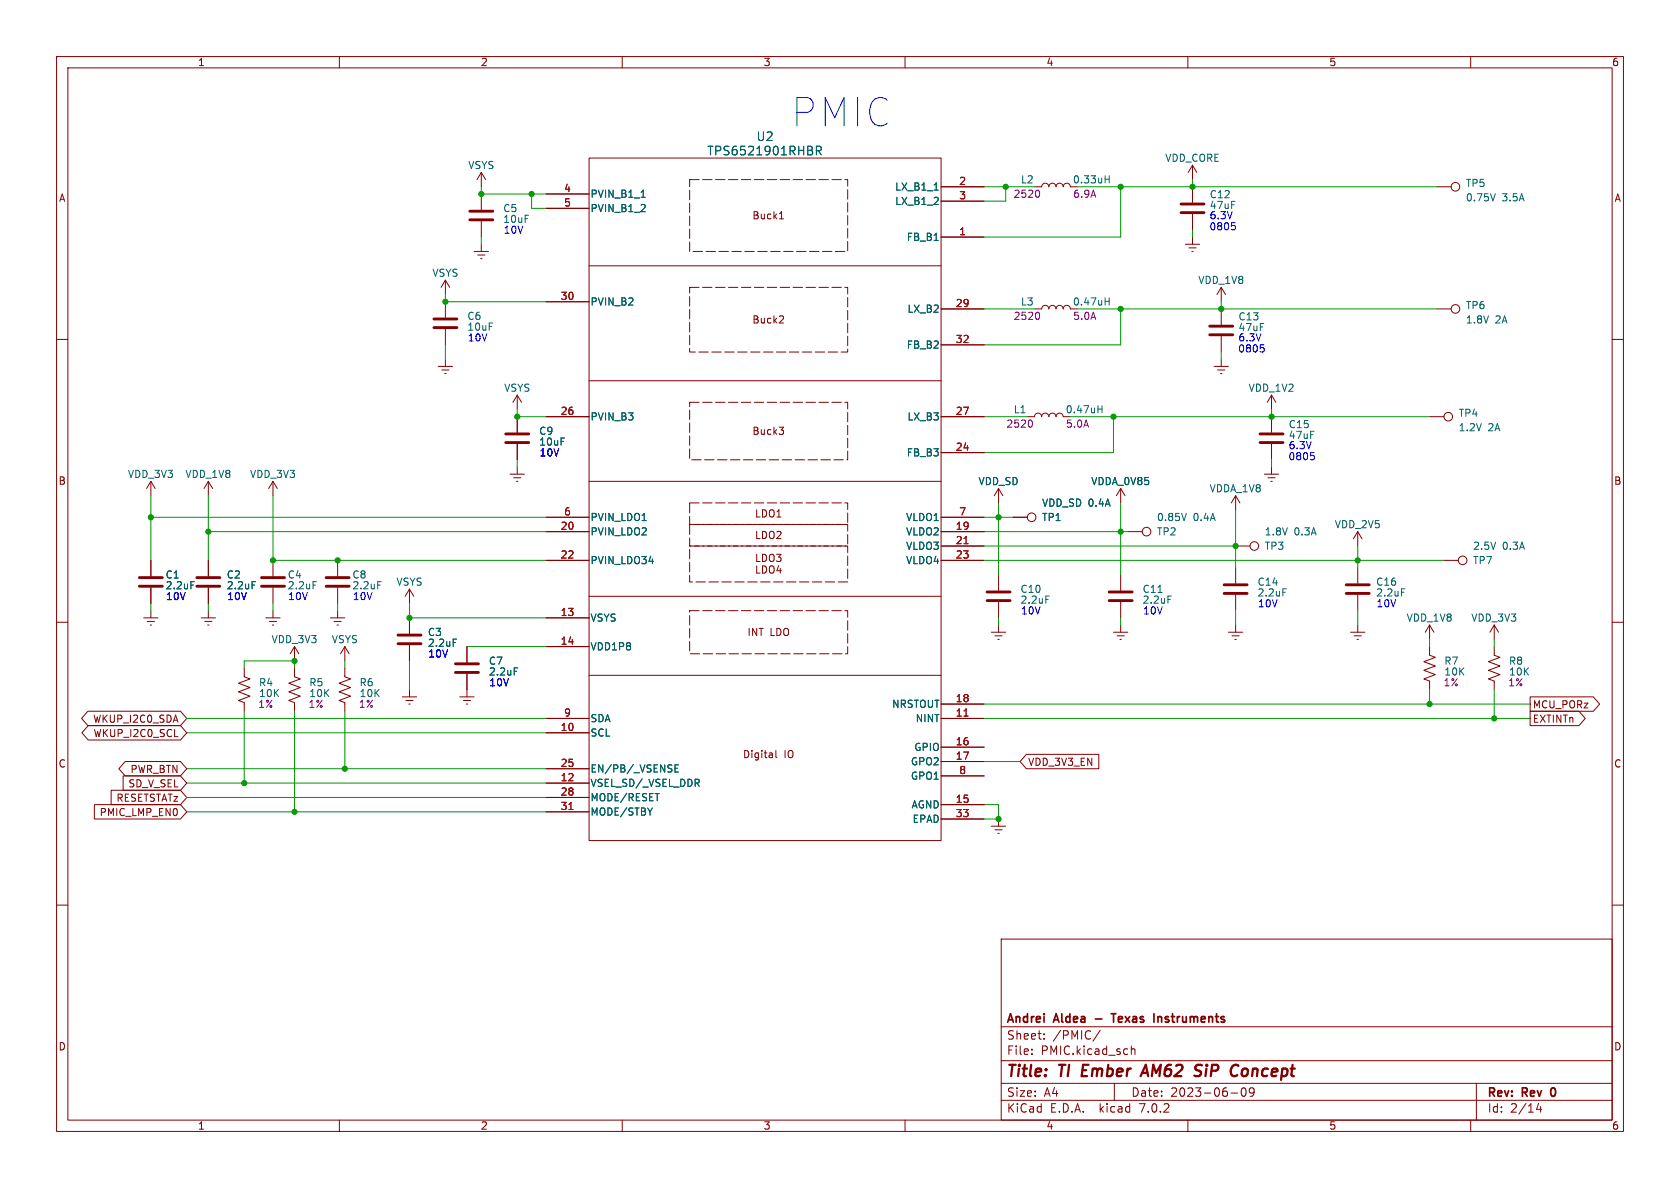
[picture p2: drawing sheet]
<svg xmlns="http://www.w3.org/2000/svg" width="297mm" height="210mm" viewBox="0 0 297 210" stroke-linecap="round" stroke-linejoin="round" font-family="sans-serif">
<defs><g id="words">
<text font-size="7" fill="#0000c2" x="139.7" y="22.9">PMIC</text>
<g font-size="2.8" fill="#840000">
<text x="178" y="190.8">Title:</text>
<text x="187.4" y="190.8">TI Ember</text>
<text x="203.3" y="190.8">AM62</text>
<text x="213.2" y="190.8">SiP</text>
<text x="220.1" y="190.8">Concept</text>
</g>
<g font-size="2.1" fill="#006464">
<text x="125" y="27.6">TPS6521901RHBR</text>
<text x="133.7" y="25.1">U2</text>
</g>
<g font-size="2.1" fill="#840000">
<text x="178" y="183.9">Sheet:</text>
<text x="178" y="181.1">Andrei</text>
<text x="186.2" y="183.9">/PMIC/</text>
<text x="186.5" y="181.1">Aldea</text>
<text x="194.2" y="181.1">-</text>
<text x="197.6" y="181.1">Texas</text>
<text x="205.4" y="181.1">Instruments</text>
<text x="178" y="186.6">File:</text>
<text x="184" y="186.6">PMIC.kicad_sch</text>
<text x="178" y="196.8">KiCad</text>
<text x="178" y="194">Size:</text>
<text x="184.6" y="194">A4</text>
<text x="185.7" y="196.8">E.D.A.</text>
<text x="194.4" y="196.8">kicad</text>
<text x="200" y="194">Date:</text>
<text x="201.5" y="196.8">7.0.2</text>
<text x="206.9" y="194">2023-06-09</text>
<text x="263" y="194.2">Rev:</text>
<text x="263" y="196.8">Id:</text>
<text x="267" y="196.8">2/14</text>
<text x="269.2" y="194.2">Rev</text>
<text x="274.8" y="194.2">0</text>
</g>
<g font-size="1.8" fill="#840000">
<text x="35" y="11.8">1</text>
<text x="85" y="11.8">2</text>
<text x="135" y="11.8">3</text>
<text x="185" y="11.8">4</text>
<text x="235" y="11.8">5</text>
<text x="285" y="11.8">6</text>
<text x="10.4" y="35.8">A</text>
<text x="285.4" y="35.8">A</text>
<text x="132.9" y="38.9">Buck1</text>
<text x="132.9" y="57.3">Buck2</text>
<text x="132.9" y="77">Buck3</text>
<text x="10.3" y="85.8">B</text>
<text x="285.3" y="85.8">B</text>
<text x="133.4" y="91.6">LDO1</text>
<text x="133.4" y="95.4">LDO2</text>
<text x="133.4" y="99.5">LDO3</text>
<text x="133.4" y="101.6">LDO4</text>
<text x="132.1" y="112.6">INT LDO</text>
<text x="271" y="125.4">MCU_PORz</text>
<text x="16.3" y="127.9">WKUP_I2C0_SDA</text>
<text x="16.4" y="130.5">WKUP_I2C0_SCL</text>
<text x="271" y="127.9">EXTINTn</text>
<text x="10.3" y="135.8">C</text>
<text x="22.9" y="136.8">PWR_BTN</text>
<text x="131.3" y="134.2">Digital</text>
<text x="138.6" y="134.2">IO</text>
<text x="181.8" y="135.5">VDD_3V3_EN</text>
<text x="285.3" y="135.8">C</text>
<text x="20.5" y="141.9">RESETSTATz</text>
<text x="22.6" y="139.3">SD_V_SEL</text>
<text x="17.5" y="144.4">PMIC_LMP_EN0</text>
<text x="10.3" y="185.8">D</text>
<text x="285.3" y="185.8">D</text>
<text x="35" y="199.8">1</text>
<text x="85" y="199.8">2</text>
<text x="135" y="199.8">3</text>
<text x="185" y="199.8">4</text>
<text x="235" y="199.8">5</text>
<text x="285" y="199.8">6</text>
</g>
<g font-size="1.8" fill="#006464">
<text x="205.9" y="28.8">VDD_CORE</text>
<text x="82.7" y="30">VSYS</text>
<text x="104.4" y="35.1">PVIN_B1_1</text>
<text x="158.1" y="33.8">LX_B1_1</text>
<text x="180.4" y="32.6">L2</text>
<text x="189.6" y="32.6">0.33uH</text>
<text x="213.8" y="35.2">C12</text>
<text x="259.1" y="33.2">TP5</text>
<text x="259.1" y="35.8">0.75V</text>
<text x="265.5" y="35.8">3.5A</text>
<text x="88.9" y="37.7">C5</text>
<text x="88.9" y="39.6">10uF</text>
<text x="104.4" y="37.7">PVIN_B1_2</text>
<text x="158.1" y="36.4">LX_B1_2</text>
<text x="213.8" y="37.1">47uF</text>
<text x="160.2" y="42.7">FB_B1</text>
<text x="76.4" y="49.1">VSYS</text>
<text x="211.8" y="50.4">VDD_1V8</text>
<text x="82.6" y="56.7">C6</text>
<text x="82.6" y="58.6">10uF</text>
<text x="104.4" y="54.2">PVIN_B2</text>
<text x="160.3" y="55.4">LX_B2</text>
<text x="180.4" y="54.2">L3</text>
<text x="189.6" y="54.2">0.47uH</text>
<text x="218.9" y="56.8">C13</text>
<text x="218.9" y="58.7">47uF</text>
<text x="259.1" y="54.8">TP6</text>
<text x="259.1" y="57.3">1.8V</text>
<text x="264.3" y="57.3">2A</text>
<text x="160.2" y="61.8">FB_B2</text>
<text x="89.1" y="69.4">VSYS</text>
<text x="220.7" y="69.4">VDD_1V2</text>
<text x="95.3" y="77">C9</text>
<text x="104.4" y="74.5">PVIN_B3</text>
<text x="160.3" y="74.5">LX_B3</text>
<text x="179.2" y="73.2">L1</text>
<text x="188.4" y="73.2">0.47uH</text>
<text x="227.8" y="75.8">C15</text>
<text x="227.8" y="77.7">47uF</text>
<text x="257.8" y="73.9">TP4</text>
<text x="257.8" y="76.4">1.2V</text>
<text x="263" y="76.4">2A</text>
<text x="95.3" y="78.9">10uF</text>
<text x="160.2" y="80.8">FB_B3</text>
<text x="22.6" y="84.6">VDD_3V3</text>
<text x="32.7" y="84.6">VDD_1V8</text>
<text x="44.1" y="84.6">VDD_3V3</text>
<text x="172.9" y="85.9">VDD_SD</text>
<text x="184.2" y="89.7">VDD_SD 0.4A</text>
<text x="192.9" y="85.9">VDDA_0V85</text>
<text x="213.8" y="87.2">VDDA_1V8</text>
<text x="104.4" y="94.8">PVIN_LDO2</text>
<text x="104.4" y="92.3">PVIN_LDO1</text>
<text x="160.1" y="94.8">VLDO2</text>
<text x="160.1" y="92.3">VLDO1</text>
<text x="184.2" y="92.3">TP1</text>
<text x="204.5" y="94.8">TP2</text>
<text x="204.5" y="92.3">0.85V</text>
<text x="210.9" y="92.3">0.4A</text>
<text x="223.5" y="94.8">1.8V</text>
<text x="228.7" y="94.8">0.3A</text>
<text x="235.9" y="93.5">VDD_2V5</text>
<text x="104.4" y="99.9">PVIN_LDO34</text>
<text x="160.1" y="97.3">VLDO3</text>
<text x="160.1" y="99.9">VLDO4</text>
<text x="223.5" y="97.3">TP3</text>
<text x="260.4" y="99.9">TP7</text>
<text x="260.4" y="97.3">2.5V</text>
<text x="265.6" y="97.3">0.3A</text>
<text x="29.2" y="102.4">C1</text>
<text x="29.2" y="104.3">2.2uF</text>
<text x="40" y="102.4">C2</text>
<text x="40" y="104.3">2.2uF</text>
<text x="50.8" y="102.4">C4</text>
<text x="50.8" y="104.3">2.2uF</text>
<text x="62.2" y="102.4">C8</text>
<text x="62.2" y="104.3">2.2uF</text>
<text x="70" y="103.7">VSYS</text>
<text x="180.3" y="105">C10</text>
<text x="180.3" y="106.9">2.2uF</text>
<text x="201.9" y="105">C11</text>
<text x="201.9" y="106.9">2.2uF</text>
<text x="222.3" y="103.7">C14</text>
<text x="222.3" y="105.6">2.2uF</text>
<text x="243.2" y="103.7">C16</text>
<text x="243.2" y="105.6">2.2uF</text>
<text x="48" y="113.9">VDD_3V3</text>
<text x="58.6" y="113.9">VSYS</text>
<text x="75.6" y="112.6">C3</text>
<text x="104.4" y="110">VSYS</text>
<text x="248.6" y="110">VDD_1V8</text>
<text x="260" y="110">VDD_3V3</text>
<text x="75.6" y="114.5">2.2uF</text>
<text x="86.4" y="117.7">C7</text>
<text x="86.4" y="119.6">2.2uF</text>
<text x="104.4" y="115.1">VDD1P8</text>
<text x="255.3" y="117.7">R7</text>
<text x="255.3" y="119.6">10K</text>
<text x="266.7" y="117.7">R8</text>
<text x="266.7" y="119.6">10K</text>
<text x="45.7" y="121.5">R4</text>
<text x="45.7" y="123.4">10K</text>
<text x="54.6" y="121.5">R5</text>
<text x="54.6" y="123.4">10K</text>
<text x="63.5" y="121.5">R6</text>
<text x="63.5" y="123.4">10K</text>
<text x="157.6" y="125.3">NRSTOUT</text>
<text x="104.4" y="130.4">SCL</text>
<text x="104.4" y="127.8">SDA</text>
<text x="161.8" y="127.8">NINT</text>
<text x="104.4" y="136.7">EN/PB/_VSENSE</text>
<text x="160.9" y="135.4">GPO2</text>
<text x="160.9" y="138">GPO1</text>
<text x="161.5" y="132.9">GPIO</text>
<text x="104.4" y="139.3">VSEL_SD/_VSEL_DDR</text>
<text x="104.4" y="141.8">MODE/RESET</text>
<text x="161" y="143.1">AGND</text>
<text x="104.4" y="144.3">MODE/STBY</text>
<text x="161.2" y="145.6">EPAD</text>
</g>
<g font-size="1.8" fill="#a90000">
<text x="99.7" y="34">4</text>
<text x="169.5" y="32.8">2</text>
<text x="169.5" y="35.3">3</text>
<text x="99.7" y="36.6">5</text>
<text x="169.5" y="41.7">1</text>
<text x="99.1" y="53.1">30</text>
<text x="168.9" y="54.4">29</text>
<text x="168.9" y="60.7">32</text>
<text x="99.1" y="73.4">26</text>
<text x="168.9" y="73.4">27</text>
<text x="168.9" y="79.8">24</text>
<text x="99.1" y="93.7">20</text>
<text x="99.7" y="91.2">6</text>
<text x="168.9" y="93.7">19</text>
<text x="169.5" y="91.2">7</text>
<text x="99.1" y="98.8">22</text>
<text x="168.9" y="96.3">21</text>
<text x="168.9" y="98.8">23</text>
<text x="99.1" y="109">13</text>
<text x="99.1" y="114">14</text>
<text x="168.9" y="124.2">18</text>
<text x="99.1" y="129.3">10</text>
<text x="99.7" y="126.7">9</text>
<text x="168.9" y="126.7">11</text>
<text x="168.9" y="131.8">16</text>
<text x="99.1" y="135.6">25</text>
<text x="168.9" y="134.4">17</text>
<text x="169.5" y="136.9">8</text>
<text x="99.1" y="138.2">12</text>
<text x="99.1" y="140.7">28</text>
<text x="99.1" y="143.3">31</text>
<text x="168.9" y="142">15</text>
<text x="168.9" y="144.5">33</text>
</g>
<g font-size="1.8" fill="#840084">
<text x="179.1" y="35.1">2520</text>
<text x="189.7" y="35.1">6.9A</text>
<text x="179.1" y="56.7">2520</text>
<text x="189.7" y="56.7">5.0A</text>
<text x="177.9" y="75.8">2520</text>
<text x="188.4" y="75.8">5.0A</text>
<text x="45.6" y="125.3">1%</text>
<text x="54.5" y="125.3">1%</text>
<text x="63.4" y="125.3">1%</text>
<text x="255.1" y="121.5">1%</text>
<text x="266.6" y="121.5">1%</text>
</g>
<g font-size="1.8" fill="#00f">
<text x="89" y="41.5">10V</text>
<text x="213.7" y="40.9">0805</text>
<text x="213.8" y="38.9">6.3V</text>
<text x="82.6" y="60.5">10V</text>
<text x="218.8" y="62.5">0805</text>
<text x="218.9" y="60.5">6.3V</text>
<text x="95.3" y="80.8">10V</text>
<text x="227.7" y="81.5">0805</text>
<text x="227.8" y="79.6">6.3V</text>
<text x="29.3" y="106.2">10V</text>
<text x="40.1" y="106.2">10V</text>
<text x="50.9" y="106.2">10V</text>
<text x="62.3" y="106.2">10V</text>
<text x="222.3" y="107.5">10V</text>
<text x="243.3" y="107.5">10V</text>
<text x="180.4" y="108.8">10V</text>
<text x="202" y="108.8">10V</text>
<text x="75.7" y="116.4">10V</text>
<text x="86.4" y="121.5">10V</text>
</g>
</g></defs>
<g fill="none" stroke="#840000" stroke-width=".18">
<path d="M10 10h277v190h-277zM12 12h273v186h-273zM60 10v2M110 10v2M160 10v2M210 10v2M260 10v2M85.1 30.5l-.8 1.3M85.1 30.5v2.5M85.1 34.3v2.8M85.1 39.1v2.8M85.1 30.5l.8 1.3"/>
<path d="M96.5 34.3h7.6M96.5 36.8h7.6M104.1 27.9h62.3v120.7h-62.3zM137.8 38.7h.7M138 37.6l.2-.2v1.3M166.4 33h7.6M166.4 35.6h7.6M182.9 33h1.2a.64 .64 0 0 1 .7-.6 .64 .64 0 0 1 .6 .6 .64 .64 0 0 1 .7-.6 .64 .64 0 0 1 .6 .6 .64 .64 0 0 1 .6-.6 .64 .64 0 0 1 .7 .6 .64 .64 0 0 1 .6-.6 .64 .64 0 0 1 .6 .6M210.8 29.2v2.6M210.8 33v2.8M210.8 37.8v2.8M210.8 29.2l-.7 1.3"/>
<path d="M210.8 29.2l.8 1.3M254 33h2.5M10 60h2M78.7 49.5v2.6M78.7 53.3v2.8M78.7 58.2v2.8M78.7 49.5l-.7 1.3M78.7 49.5l.8 1.3M83.8 44.5h2.6M84.5 45.1h1.2M85 45.7h.2M85.1 43.2v1.3"/>
<path d="M96.5 53.3h7.6M104.1 47h62.3M138.3 55.8l.2 .3v.3l-.8 .7h.8M166.4 54.6h7.6M166.4 41.9h7.6M182.9 54.6h1.2a.64 .64 0 0 1 .7-.6 .64 .64 0 0 1 .6 .6 .64 .64 0 0 1 .7-.6 .64 .64 0 0 1 .6 .6 .64 .64 0 0 1 .6-.6 .64 .64 0 0 1 .7 .6 .64 .64 0 0 1 .6-.6 .64 .64 0 0 1 .6 .6M209.5 43.2h2.6M210.2 43.8h1.3M210.7 44.5h.2M210.8 41.9v1.3M215.9 50.8v2.5M215.9 54.6v2.8"/>
<path d="M215.9 59.4v2.8M215.9 50.8l-.8 1.3M215.9 50.8l.8 1.3M254 54.6h2.5M285 60h2M77.5 64.8h2.5M78.1 65.4h1.3M78.6 66h.3M78.7 63.5v1.3M91.4 69.9l-.7 1.2M91.4 69.9v2.5M91.4 73.7v2.8"/>
<path d="M91.4 78.5v2.8M91.4 69.9l.8 1.2M96.5 73.7h7.6M104.1 67.3h62.3M137.7 75.5h.8l-.4 .5M138.4 76.1l.1 .1-.1 .5M166.4 73.7h7.6M166.4 61h7.6M181.6 73.7h1.3a.64 .64 0 0 1 .6-.7 .64 .64 0 0 1 .6 .7 .64 .64 0 0 1 .7-.7 .64 .64 0 0 1 .6 .7 .64 .64 0 0 1 .7-.7 .64 .64 0 0 1 .6 .7 .64 .64 0 0 1 .6-.7 .64 .64 0 0 1 .7 .7M214.6 64.8h2.6M215.3 65.4h1.2M215.8 66h.2"/>
<path d="M215.9 63.5v1.3M224.8 69.9v2.5M224.8 73.7v2.8M224.8 78.5v2.8M224.8 69.9l-.8 1.2M224.8 69.9l.8 1.2M252.7 73.7h2.6M26.7 85.1v2.5M26.7 99.1v2.8M26.7 85.1l-.8 1.3M26.7 85.1l.7 1.3M36.8 85.1l-.7 1.3"/>
<path d="M36.8 85.1v2.5M36.8 99.1v2.8M36.8 85.1l.8 1.3M48.3 85.1v2.5M48.3 99.1v2.8M48.3 85.1l-.8 1.3M48.3 85.1l.7 1.3M59.7 99.1v2.8M90.2 83.8h2.5M90.8 84.5h1.3M91.3 85.1h.3M91.4 82.6v1.2"/>
<path d="M96.5 91.4h7.6M96.5 94h7.6M96.5 99.1h7.6M104.1 85.1h62.3M166.4 91.4h7.6M166.4 94h7.6M166.4 99.1h7.6M166.4 80h7.6M166.4 96.5h7.6M176.5 86.4l-.7 1.2M176.5 86.4v2.5M176.5 86.4l.8 1.2"/>
<path d="M179.1 91.4h2.5M198.1 86.4l-.7 1.2M198.1 86.4v2.5M198.1 86.4l.8 1.2M199.4 94h2.5M218.4 96.5h2.6M218.4 87.6l-.7 1.3M218.4 87.6v2.6M218.4 87.6l.8 1.3M223.5 83.8h2.6M224.2 84.5h1.2M224.7 85.1h.2"/>
<path d="M224.8 82.6v1.2M240 94v2.5M240 94l-.7 1.3M240 94l.8 1.3M255.3 99.1h2.5M10 110h2M25.4 109.2h2.5M26 109.9h1.3M26.5 110.5h.3M26.7 103.9v2.8M26.7 108v1.2M35.6 109.2h2.5"/>
<path d="M36.2 109.9h1.3M36.7 110.5h.3M36.8 103.9v2.8M36.8 108v1.2M43.2 118.1v1.5l1 .4-2 .8 2 .7-2 .8 2 .8-2 .7 1 .4v1.5M47 109.2h2.5M47.6 109.9h1.3M48.1 110.5h.3M48.3 103.9v2.8M48.3 108v1.2M52.1 118.1v1.5l1 .4-2 .8 2 .7-2 .8 2 .8-2 .7 1 .4v1.5M52.1 114.3l-.8 1.3"/>
<path d="M52.1 114.3v2.5M52.1 114.3l.7 1.3M58.4 109.2h2.6M59.1 109.9h1.2M59.6 110.5h.2M59.7 103.9v2.8M59.7 108v1.2M61 118.1v1.5l1 .4-2.1 .8 2.1 .7-2.1 .8 2.1 .8-2.1 .7 1.1 .4v1.5M61 114.3l-.8 1.3M61 114.3v2.5M61 114.3l.7 1.3M72.4 104.1v2.6"/>
<path d="M72.4 109.2v2.8M72.4 114v2.8M72.4 104.1l-.8 1.3M72.4 104.1l.8 1.3M82.5 114.3v2.8M82.5 119.1v4.1M96.5 109.2h7.6M96.5 114.3h7.6M104.1 119.4h62.3M104.1 105.4h62.3M175.3 111.8h2.5M175.9 112.4h1.3"/>
<path d="M176.4 113h.3M176.5 101.6v2.8M176.5 106.4v2.8M176.5 110.5v1.3M196.8 111.8h2.6M197.5 112.4h1.3M198 113h.2M198.1 101.6v2.8M198.1 106.4v2.8M198.1 110.5v1.3M217.2 111.8h2.5M217.8 112.4h1.3"/>
<path d="M218.3 113h.3M218.4 100.3v2.8M218.4 105.2v2.8M218.4 110.5v1.3M238.8 111.8h2.5M239.4 112.4h1.3M239.9 113h.3M240 100.3v2.8M240 105.2v2.8M240 110.5v1.3M252.7 114.3v1.5l1 .4-2 .8 2 .7-2 .8 2 .8-2 .7 1 .4v1.5M252.7 110.5v2.5"/>
<path d="M252.7 110.5l-.7 1.3M252.7 110.5l.8 1.3M264.2 114.3v1.5l1 .4-2.1 .8 2.1 .7-2.1 .8 2.1 .8-2.1 .7 1.1 .4v1.5M264.2 110.5v2.5M264.2 110.5l-.8 1.3M264.2 110.5l.7 1.3M285 110h2M15.5 125.7h16.4l1.1 1.3-1.1 1.3h-16.4l-1.1-1.3zM15.6 128.3h16.3l1.1 1.2-1.1 1.3h-16.3l-1.1-1.3zM19.6 139.7h12.3l1.1 1.3-1.1 1.2h-12.3zM21.8 137.2h10.1l1.1 1.2-1.1 1.3h-10.1zM22.1 134.6h9.8l1.1 1.3-1.1 1.3h-9.8l-1.1-1.3z"/>
<path d="M30.9 130.2h.6M71.1 123.2h2.6M71.8 123.8h1.2M72.3 124.5h.2M72.4 121.9v1.3M81.3 123.2h2.5M81.9 123.8h1.3M82.4 124.5h.3M96.5 129.5h7.6M96.5 127h7.6M96.5 138.4h7.6M96.5 135.9h7.6"/>
<path d="M137.2 132.7v1.1l.1 .1M166.4 127h7.6M166.4 132.1h7.6M166.4 134.6h7.6M166.4 124.5h7.6M166.4 137.2h7.6M181.5 133.3h12.8v2.6h-12.8l-1.2-1.3zM270.5 123.2h11.2l1.1 1.3-1.1 1.2h-11.2zM270.5 125.7h8.6l1.2 1.3-1.2 1.3h-8.6zM10 160h2M16.7 142.2h15.2l1.1 1.3-1.1 1.3h-15.2zM96.5 141h7.6"/>
<path d="M96.5 143.5h7.6M166.4 142.2h7.6M166.4 144.8h7.6M175.3 146.1h2.5M175.9 146.7h1.3M176.4 147.3h.3M176.5 144.8v1.3M285 160h2M177 166h108v32h-108zM60 198v2M110 198v2M160 198v2"/>
<path d="M177 194.5h108M177 191.5h108M177 187.5h108M177 181.5h108M182.4 186.3v.1M182.4 185.5v.1M184.6 183.6v.1M184.6 182.8v.1M194.5 182.1l-1.3 2M197 191.5v3M200 184.9v1.5M200 185.5l.2-.1 .4 .1v.9"/>
<path d="M210 198v2M217.6 193.2h1.2M219.8 192.3a.94 .94 0 0 0 0 1.5 .81 .81 0 0 0 .6-.6 .81 .81 0 0 0-.3-.8l-.2-.1M221.1 192.3l-.2 .3v.5l.5 .1 .3-.3M221.4 192.3l.2 .1a.99 .99 0 0 1-.3 1.4h-.3M260 198v2M261 191.5v6.5M272 195l-.4 1.1h1M272.4 195.6v1"/>
<circle cx="257.3" cy="33" r=".76"/>
<circle cx="257.3" cy="54.6" r=".76"/>
<circle cx="256" cy="73.7" r=".76"/>
<circle cx="182.4" cy="91.4" r=".76"/>
<circle cx="202.7" cy="94" r=".76"/>
<circle cx="221.7" cy="96.5" r=".76"/>
<circle cx="258.6" cy="99.1" r=".76"/>
</g>
<path d="M201.9 189.7h1M202.6 188.2l-1 2M211.6 189.2l.4 .1a.49 .49 0 0 1 .3 .5 .49 .49 0 0 1-.4 .4h-.5M211.8 188.2l.7 .1M218.6 188.2l.3 .2" fill="none" stroke="#840000" stroke-width=".4"/>
<path d="M196.4 179.2h.9M196.9 179.2v1.5M204.7 179.7v1M204.9 179.7l-.2 .1" fill="none" stroke="#840000" stroke-width=".3"/>
<g fill="none" stroke="#006464" stroke-width=".18">
<path d="M113.3 34.9h.8M144.3 26.6h.8l.1-.2-.1-.4-.2-.1h-.6v1.5M144.7 26.6l.5 .8M165.1 33.6h.8M195.4 31.7h.7M196.1 31.1v1.2M264.4 34.2l-.5 1.3M165.1 42.5h.8M195.4 53.3h.7M196.1 52.7v1.2M194.1 72.3h.7M194.8 71.7v1.3"/>
<path d="M209.7 90.8l-.4 1.2M33.8 102.8h.6M44.6 102.8h.6M55.3 102.8h.7M66.8 102.8h.6M80.1 113h.6M90.9 118.1h.6M184.9 105.4h.6M206.5 105.4h.6M226.8 104.1h.6M247.8 104.1h.6M119.3 135.8h.5"/>
<path d="M119.9 135.2h-.6v1.3h.6"/>
</g>
<g fill="none" stroke="#840000" stroke-width=".51">
<path d="M83.1 38.9h4M83.1 37.3h4M208.8 37.6h4.1M208.8 36.1h4.1M76.7 57.9h4.1M76.7 56.4h4.1M213.9 59.2h4M213.9 57.7h4M89.4 78.2h4.1M89.4 76.7h4.1M222.8 78.2h4M222.8 76.7h4"/>
<path d="M24.6 103.6h4.1M24.6 102.1h4.1M34.8 103.6h4.1M34.8 102.1h4.1M46.2 103.6h4.1M46.2 102.1h4.1M57.7 103.6h4M57.7 102.1h4M70.4 113.8h4M70.4 112.3h4M80.5 118.9h4.1M80.5 117.3h4.1"/>
<path d="M174.5 106.2h4.1M174.5 104.6h4.1M196.1 106.2h4.1M196.1 104.6h4.1M216.4 104.9h4.1M216.4 103.4h4.1M238 104.9h4.1M238 103.4h4.1"/>
</g>
<path d="M121.9 31.8h28v12.7h-28zM121.9 50.8h28v11.4h-28zM121.9 71.1h28v10.2h-28zM121.9 88.9h28v3.8h-28zM121.9 92.7h28v3.8h-28zM121.9 96.5h28v6.4h-28zM121.9 108h28v7.6h-28z" fill="none" stroke="#840000" stroke-width=".18" stroke-dasharray="1.7 .6"/>
<path d="M170.4 96.1h.7M170.4 126.6h.7M100.6 143.1h.7" fill="none" stroke="#a90000" stroke-width=".18"/>
<path d="M183.6 33.7l.2 .4-.2 .7M183.6 55.3l.2 .4-.2 .7M182.3 74.3l.2 .4-.2 .8" fill="none" stroke="#840084" stroke-width=".18"/>
<path d="M217.7 39.4h.6M218.2 39.8l.2 .3v.3l-.2 .2M222.8 61h.6M223.2 61.4l.3 .3v.3l-.3 .2M231.7 80h.6M232.1 80.5l.3 .2v.3l-.3 .3" fill="none" stroke="#00f" stroke-width=".18"/>
<g fill="none" stroke="#009600" stroke-width=".18">
<path d="M85.1 33v1.3h11.4M94 34.3v2.5h2.5M174 33h8.9M177.8 33v2.6h-3.8M190.5 33h63.5M198.1 33v8.9h-24.1M210.8 31.8v1.2M78.7 52.1v1.2h17.8M85.1 41.9v1.3M174 54.6h8.9M190.5 54.6h63.5M198.1 54.6v6.4h-24.1"/>
<path d="M210.8 40.6v1.3M215.9 53.3v1.3M78.7 61v2.5M91.4 72.4v1.3h5.1M174 73.7h7.6M189.2 73.7h63.5M196.8 73.7v6.3h-22.8M215.9 62.2v1.3M224.8 72.4v1.3M26.7 91.4h69.8M26.7 87.6v11.5M36.8 94h59.7"/>
<path d="M36.8 87.6v11.5M48.3 87.6v11.5h48.2M91.4 81.3v1.3M174 91.4h5.1M174 94h25.4M174 99.1h81.3M174 96.5h44.4M176.5 88.9v12.7M198.1 88.9v12.7M218.4 90.2v10.1M224.8 81.3v1.3M240 96.5v3.8"/>
<path d="M26.7 106.7v1.3M36.8 106.7v1.3M43.2 118.1v-1.3h8.9v1.3M48.3 106.7v1.3M59.7 106.7v1.3M61 116.8v1.3M72.4 106.7v2.5h24.1M72.4 116.8v5.1M82.5 114.3h14M176.5 109.2v1.3M198.1 109.2v1.3M218.4 108v2.5"/>
<path d="M240 108v2.5M252.7 113v1.3M264.2 113v1.3M33 127h63.5M33 135.9h63.5M33 129.5h63.5M33 138.4h63.5M43.2 125.7v12.7M52.1 125.7v17.8M61 125.7v10.2M174 134.6h6.3M174 124.5h96.5"/>
<path d="M174 127h96.5M252.7 121.9v2.6M264.2 121.9v5.1M33 143.5h63.5M33 141h63.5M174 142.2h2.5v2.6h-2.5"/>
</g>
<g fill="#009600" stroke="#009600" stroke-width=".18">
<circle cx="176.5" cy="91.4" r=".46"/>
<circle cx="176.5" cy="144.8" r=".46"/>
<circle cx="198.1" cy="94" r=".46"/>
<circle cx="72.4" cy="109.2" r=".46"/>
<circle cx="218.4" cy="96.5" r=".46"/>
<circle cx="240" cy="99.1" r=".46"/>
<circle cx="264.2" cy="127" r=".46"/>
<circle cx="252.7" cy="124.5" r=".46"/>
<circle cx="177.8" cy="33" r=".46"/>
<circle cx="198.1" cy="33" r=".46"/>
<circle cx="196.8" cy="73.7" r=".46"/>
<circle cx="198.1" cy="54.6" r=".46"/>
<circle cx="210.8" cy="33" r=".46"/>
<circle cx="215.9" cy="54.6" r=".46"/>
<circle cx="224.8" cy="73.7" r=".46"/>
<circle cx="52.1" cy="143.5" r=".46"/>
<circle cx="43.2" cy="138.4" r=".46"/>
<circle cx="61" cy="135.9" r=".46"/>
<circle cx="52.1" cy="116.8" r=".46"/>
<circle cx="26.7" cy="91.4" r=".46"/>
<circle cx="36.8" cy="94" r=".46"/>
<circle cx="59.7" cy="99.1" r=".46"/>
<circle cx="48.3" cy="99.1" r=".46"/>
<circle cx="91.4" cy="73.7" r=".46"/>
<circle cx="94" cy="34.3" r=".46"/>
<circle cx="78.7" cy="53.3" r=".46"/>
<circle cx="85.1" cy="34.3" r=".46"/>
</g>
<use href="#words"/>
</svg>
